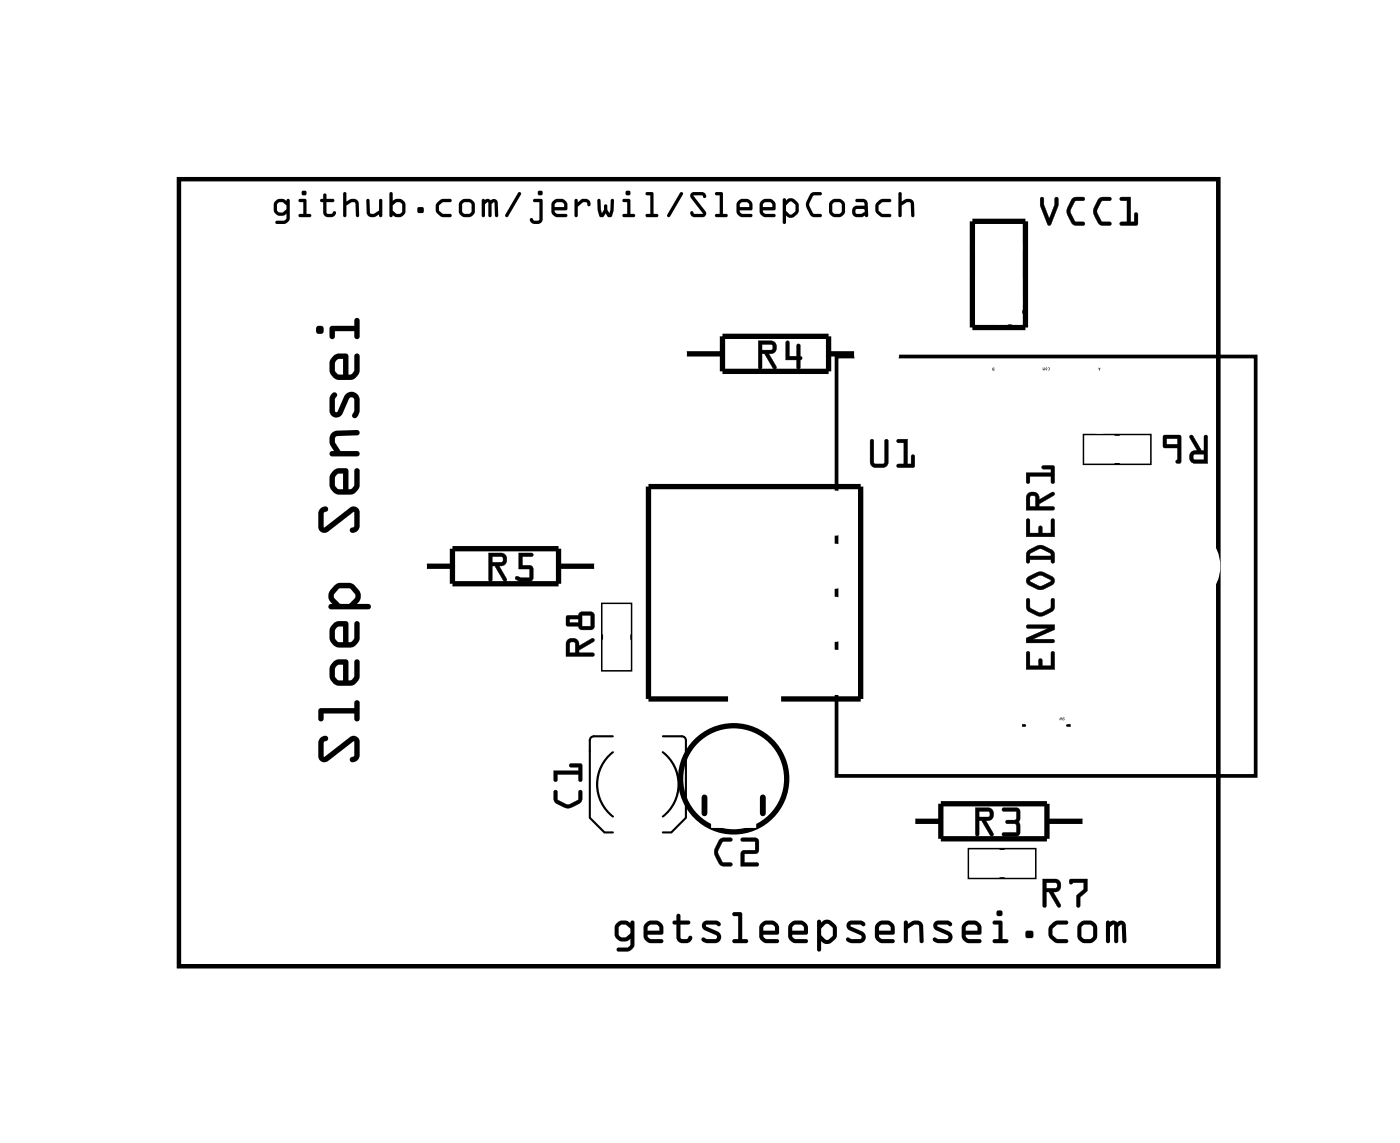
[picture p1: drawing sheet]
<svg xmlns="http://www.w3.org/2000/svg" width="67mm" height="55mm" viewBox="0 0 67 55" stroke-linecap="round" stroke-linejoin="round" font-family="sans-serif">
<path d="M8.6 8.6h49.7v37.6h-49.7z" fill="none" stroke="#000" stroke-width=".2"/>
<path d="M8.6 8.6h49.7v37.6h-49.7z" fill="none" stroke="#000" stroke-width=".05"/>
<path d="M28.8 28.9h1.4v3.2h-1.4zM29.3 35.2h-.9l-.1 .1-.1 3.8 .7 .7h.4M29.3 36a1.95 1.95 0 0 0 0 3.1M31.7 36a1.95 1.95 0 0 1 0 3.1M31.7 35.2h.9l.2 .1v3.8l-.7 .7h-.4M51.9 20.8h3.2v1.4h-3.2zM46.4 40.6h3.2v1.4h-3.2z" fill="none" stroke="#000" stroke-width=".1"/>
<g fill="#000">
<path d="M47.5 17.6h.1v.1h-.1zM52.6 17.6h.1l-.1 .1zM48.7 34.7h.4zM51.1 34.7h.4z"/>
<path d="M13.2 9.6l.2-.1 .3 .1 .1-.1 .1 .1v.9l-.2 .2h-.5v-.1l.4-.1 .1-.3-.2 .1-.3-.1-.1-.2zM13.2 9.6l-.1 .4 .1 .2 .3 .1 .2-.1-.1 .3-.4 .1v.1h.5l.2-.2v-.9l-.1-.1-.1 .1-.3-.1zM13.3 9.7v.3l.1 .2h.1l.2-.2v-.2l-.1-.1zM13.3 9.7h.3l.1 .1v.2l-.2 .2h-.2v-.2zM14.3 9.5l.4 .1v.6l.2 .1v.1l-.6-.1v-.1h.2v-.5h-.2zM14.3 9.5v.2h.2v.5h-.2v.1l.6 .1v-.1l-.2-.1v-.6zM14.4 9.2a.15 .15 0 0 1 .3 0 .15 .15 0 0 1-.3 0zM14.4 9.2a.15 .15 0 0 0 .3 0 .15 .15 0 0 0-.3 0zM15.5 9.3h.1v.2h.4v.1v.1h-.4l.1 .5h.4a.2 .2 0 0 1-.2 .2h-.3l-.1-.2v-.5l-.2-.1 .2-.1zM15.5 9.3v.2l-.2 .1 .2 .1v.5a.32 .32 0 0 0 .3 .2 .32 .32 0 0 0 .3-.2l-.1-.1-.1 .1h-.3v-.5l.4-.1v-.1h-.4v-.2zM16.5 9.2h.1v.4a.34 .34 0 0 1 .6 .1v.7l-.2-.1v-.6h-.2l-.2 .1v.5l-.1 .1zM16.5 9.2v1.2l.1-.1v-.5l.2-.1h.2v.6l.2 .1v-.7a.28 .28 0 0 0-.5-.1h-.1v-.4zM17.6 9.5l.1 .1v.6h.2l.2-.1 .1-.5 .1-.1v.9h-.1l-.1-.1a.34 .34 0 0 1-.5-.1zM17.6 9.5v.7a.28 .28 0 0 0 .4 .2l.1-.1 .1 .1 .1-.1v-.7h-.1l-.1 .5-.3 .1h-.1v-.6zM18.7 9.2h.1v.4l.4-.1 .2 .2v.5l-.2 .2h-.2l-.2-.1v.1l-.2-.1zM18.7 9.2v1.1l.1 .1v-.1l.2 .1h.2l.2-.2v-.5l-.2-.2-.4 .1v-.4zM18.8 9.8v.3l.2 .1h.2v-.5h-.2zM18.8 9.8l.2-.1h.2v.5h-.2l-.2-.1zM20 9.9h.3v.3h-.3zM20 9.9v.3h.3v-.3zM20.9 9.7l.3-.2 .4 .1v.1h-.4l-.2 .2v.2l.2 .1h.4v.2l-.5-.1a.44 .44 0 0 1-.2-.6zM20.9 9.7v.2v.3l.2 .2h.5v-.2h-.4l-.2-.2v-.2l.2-.1h.4v-.2h-.4zM21.9 9.9a.45 .45 0 0 1 .9 0 .45 .45 0 0 1-.9 0zM21.9 10a.45 .45 0 0 0 .9 0 .45 .45 0 0 0-.9 0zM22.1 9.7v.5h.4l.1-.1v-.3l-.2-.1zM22.1 9.7h.3l.2 .1v.3l-.1 .1h-.4zM23.1 9.5l.4 .1a.19 .19 0 0 1 .2-.1 .19 .19 0 0 1 .1 .2v.7l-.1-.1-.1-.6-.1 .1v.5l-.1 .1-.1-.7-.1 .1v.5l-.1 .1zM23.1 9.5v.9l.1-.1v-.5l.1-.1 .1 .7 .1-.1v-.5l.1-.1 .1 .6 .1 .1v-.7a.19 .19 0 0 0-.1-.2 .19 .19 0 0 0-.2 .1zM24.8 9.2l.1 .1-.6 1.1h-.1v-.1zM24.8 9.2l-.6 1.1v.1l.1-.1 .6-1v-.1zM25.5 9.5l.5 .1v.9a.3 .3 0 0 1-.3 .3 .3 .3 0 0 1-.3-.3l.2 .1 .2-.1v-.8h-.2zM25.5 9.5l.1 .2h.2v.8l-.2 .1-.2-.2v.1a.32 .32 0 0 0 .3 .2 .32 .32 0 0 0 .3-.2v-.9zM25.7 9.2a.15 .15 0 0 1 .3 0 .15 .15 0 0 1-.3 0zM25.7 9.2a.15 .15 0 0 0 .3 0 .15 .15 0 0 0-.3 0zM26.5 9.6l.2-.1 .4 .1v.4l-.5 .1 .1 .1h.4v.2h-.4l-.2-.1-.1-.2zM26.5 9.6l-.1 .5 .1 .2 .2 .1h.4v-.2h-.4l-.1-.1 .5-.1v-.4l-.4-.1zM26.6 9.7v.2h.4l-.1-.2zM26.6 9.7h.3l.1 .2h-.4zM27.5 9.5h.1l.1 .2 .1-.2a.29 .29 0 0 1 .3 0 .29 .29 0 0 1 .2 .3l-.1 .1-.1-.2h-.2l-.2 .2v.4l-.1 .1zM27.5 9.5l.1 .9 .1-.1v-.4l.2-.2h.2l.1 .2a.21 .21 0 0 0 0-.3 .21 .21 0 0 0-.2-.1h-.2l-.1 .2-.1-.2zM28.6 9.5l.1 .1 .1 .6 .2-.4 .2 .4v-.6l.2-.1v.6l-.1 .3h-.2l-.1-.2-.1 .2h-.2l-.1-.3zM28.6 9.5v.6l.1 .3h.2l.1-.2 .1 .2h.2l.1-.3v-.6l-.2 .1v.6l-.2-.4-.2 .4-.1-.6zM29.8 9.5l.4 .1v.6l.2 .1v.1l-.6-.1v-.1h.2v-.5h-.2zM29.8 9.5v.2h.2v.5h-.2v.1l.6 .1v-.1l-.2-.1v-.6zM29.9 9.2a.15 .15 0 0 1 .3 0 .15 .15 0 0 1-.3 0zM29.9 9.2a.15 .15 0 0 0 .3 0 .15 .15 0 0 0-.3 0zM30.9 9.2h.4v1l.2 .1v.1l-.6-.1 .1-.1h.1v-.9h-.1zM30.9 9.2l.1 .1h.1v.9h-.1l-.1 .1 .6 .1v-.1l-.2-.1v-1zM32.6 9.2l.1 .1-.6 1.1h-.1l-.1-.1zM32.6 9.2l-.7 1.1 .1 .1 .1-.1 .6-1v-.1zM33.1 9.2h.5l.2 .1-.1 .2-.1-.2-.4 .1 .6 .8-.1 .2h-.4l-.2-.1v-.2l.1 .1h.5l-.6-.7zM33.1 9.2v.3l.6 .7h-.5l-.1-.1v.2l.2 .1h.4l.1-.2-.6-.8 .4-.1 .1 .2 .1-.2-.2-.1zM34.3 9.2h.3v1l.2 .1v.1l-.6-.1 .1-.1h.2v-.9h-.2zM34.3 9.2v.1h.2v.9h-.2l-.1 .1 .6 .1v-.1l-.2-.1v-1zM35.3 9.6l.2-.1 .4 .1 .1 .4-.6 .1 .1 .1h.5v.2h-.5l-.2-.1v-.2zM35.3 9.6v.5v.2l.2 .1h.5v-.2h-.5l-.1-.1 .6-.1-.1-.4-.4-.1zM35.4 9.7v.2h.5l-.1-.2zM35.4 9.7h.4l.1 .2h-.5zM36.4 9.6l.3-.1 .4 .1v.4l-.6 .1 .1 .1h.5v.2h-.5l-.2-.1v-.2zM36.4 9.6v.5v.2l.2 .1h.5v-.2h-.5l-.1-.1 .6-.1v-.4l-.4-.1zM36.5 9.7v.2h.5l-.1-.2zM36.5 9.7h.4l.1 .2h-.5zM37.5 9.5h.1v.1l.2-.1h.2l.2 .3a.43 .43 0 0 1-.2 .6h-.2l-.2-.1v.4h-.1zM37.5 9.5v1.1l.1 .1v-.1v-.3l.3 .1 .3-.1v-.5l-.2-.3h-.2l-.2 .1v-.1zM37.8 9.7l-.2 .1v.3l.3 .2 .2-.2v-.3l-.2-.2zM37.8 9.7l.1-.1 .2 .2v.3l-.2 .2-.3-.2v-.3zM38.8 9.3l.2-.1h.3v.1l-.4 .1-.2 .4 .2 .4h.4v.2h-.4l-.3-.5v-.2zM38.8 9.3l-.2 .3a.71 .71 0 0 0 .3 .8h.4v-.1l-.4-.1-.1-.5 .1-.3 .4-.1-.3-.1zM39.7 9.9a.44 .44 0 0 1 .8 0 .44 .44 0 0 1-.8 0zM39.7 10a.44 .44 0 0 0 .8 0 .44 .44 0 0 0-.8 0zM39.9 9.7v.5h.3l.1-.1v-.3l-.1-.1zM39.9 9.7h.3l.1 .1v.3l-.1 .1h-.3zM41 9.5h.4l.1 .2v.7l-.1-.1-.4 .1a.28 .28 0 0 1-.2-.3 .28 .28 0 0 1 .2-.3l.4 .1v-.2h-.4zM41 9.5v.2h.4v.2l-.4-.1a.28 .28 0 0 0-.2 .3 .28 .28 0 0 0 .2 .3l.4-.1 .1 .1v-.7l-.1-.2zM41 10v.2l.4-.1v-.1zM41 10h.4v.1l-.4 .1zM42 9.7l.2-.2 .5 .1-.1 .1h-.4l-.1 .2v.2l.1 .1h.4l.1 .2-.6-.1a.44 .44 0 0 1-.1-.6zM42 9.7l-.1 .2 .1 .3 .2 .2h.4v-.2h-.4l-.1-.2v-.2l.1-.1h.4v-.2h-.4zM43 9.2h.2v.4a.34 .34 0 0 1 .6 .1v.7l-.2-.1v-.6h-.2l-.2 .1v.5l-.2 .1zM43 9.2v1.2l.2-.1v-.5l.2-.1h.2v.6l.2 .1v-.7a.28 .28 0 0 0-.5-.1h-.1v-.4z"/>
<path d="M13.2 9.6l.2-.1 .3 .1 .1-.1 .1 .1v.9l-.2 .2h-.5v-.1l.4-.1 .1-.3-.2 .1-.3-.1-.1-.2zM13.3 9.7v.3l.1 .2h.1l.2-.2v-.2l-.1-.1zM14.3 9.5l.4 .1v.6l.2 .1v.1l-.6-.1v-.1h.2v-.5h-.2zM14.4 9.2a.15 .15 0 0 1 .3 0 .15 .15 0 0 1-.3 0zM15.5 9.3h.1v.2h.4v.1v.1h-.4l.1 .5h.4a.31 .31 0 0 1-.3 .2 .31 .31 0 0 1-.3-.2v-.5l-.2-.1 .2-.1zM16.5 9.2h.1v.4a.33 .33 0 0 1 .3-.1 .33 .33 0 0 1 .3 .2v.7l-.2-.1v-.6h-.1l-.3 .1v.5l-.1 .1zM17.6 9.5l.1 .1v.6h.1l.3-.1 .1-.5 .1-.1v.9h-.1l-.1-.1a.33 .33 0 0 1-.3 .1 .33 .33 0 0 1-.2-.2zM18.7 9.2h.1v.4l.4-.1 .2 .2v.5l-.2 .2h-.2l-.2-.1v.1l-.1-.1zM18.8 9.8v.3l.2 .1h.2v-.5h-.2zM20 9.9h.3v.3h-.3zM20.9 9.7l.3-.2 .4 .1v.1h-.4l-.2 .1v.3l.2 .1 .4 .1v.1h-.4a.43 .43 0 0 1-.3-.7zM21.9 9.9a.45 .45 0 0 1 .9 0 .45 .45 0 0 1-.9 0zM22.1 9.7v.5h.4l.1-.1v-.3l-.2-.1zM23.1 9.5l.7 .1v.8l-.1-.1-.1-.6-.1 .1v.6l-.1-.1-.1-.6-.1 .1v.5l-.1 .1zM24.8 9.2l.1 .1-.6 1-.1 .1v-.1zM25.5 9.5l.5 .1v.9a.3 .3 0 0 1-.3 .3 .3 .3 0 0 1-.3-.3l.2 .1 .2-.1v-.8h-.2zM25.7 9.2a.15 .15 0 0 1 .3 0 .15 .15 0 0 1-.3 0zM26.5 9.6l.2-.1 .4 .1v.4l-.5 .1 .1 .1h.4v.2h-.4l-.2-.1-.1-.2zM26.6 9.7v.2h.4l-.1-.2zM27.5 9.5h.1l.1 .2 .1-.2a.29 .29 0 0 1 .3 0 .29 .29 0 0 1 .2 .3l-.1 .1-.1-.2h-.2l-.2 .2v.4l-.1 .1zM28.6 9.5l.1 .1 .1 .6 .2-.4 .2 .4v-.6l.1-.1 .1 .1a.84 .84 0 0 1-.1 .8h-.2l-.1-.2-.1 .2h-.2a.84 .84 0 0 1-.1-.8zM29.8 9.5l.4 .1v.6l.2 .1v.1l-.6-.1v-.1h.2v-.5h-.2zM29.9 9.2a.15 .15 0 0 1 .3 0 .15 .15 0 0 1-.3 0zM30.9 9.2h.4v1l.2 .1v.1l-.6-.1 .1-.1h.1v-.9h-.1zM32.6 9.2l.1 .1-.6 1-.1 .1-.1-.1zM33.1 9.2h.5l.2 .1-.1 .2-.1-.2-.4 .1 .6 .8-.1 .2h-.4l-.2-.1v-.2l.1 .1h.5l-.6-.7zM34.3 9.2h.3v1l.2 .1v.1l-.6-.1 .1-.1h.2v-.9h-.2zM35.3 9.6l.2-.1 .4 .1 .1 .4-.6 .1 .1 .1h.5v.2h-.5l-.2-.1v-.2zM35.4 9.7v.2h.5l-.1-.2zM36.4 9.6l.3-.1 .4 .1v.4l-.6 .1 .1 .1h.5v.2h-.5l-.2-.1v-.2zM36.5 9.7v.2h.5l-.1-.2zM37.5 9.5h.1v.1l.2-.1h.2l.2 .3a.47 .47 0 0 1-.3 .6l-.3-.1v.4h-.1zM37.8 9.7l-.2 .1v.3l.3 .2 .2-.2v-.3l-.2-.2zM38.8 9.3l.2-.1h.3v.1l-.4 .1-.2 .4 .2 .4h.4v.1v.1a.55 .55 0 0 1-.7-.6zM39.7 9.9a.44 .44 0 0 1 .8 0 .44 .44 0 0 1-.8 0zM39.9 9.7v.5h.3l.1-.1v-.3l-.1-.1zM41 9.5h.4l.1 .2v.7l-.1-.1-.4 .1a.28 .28 0 0 1-.2-.3 .28 .28 0 0 1 .2-.3l.4 .1v-.2h-.4zM41 10v.2l.4-.1v-.1zM42 9.7l.2-.2 .5 .1-.1 .1h-.4l-.1 .1v.3l.1 .1 .5 .1-.1 .1h-.3a.43 .43 0 0 1-.3-.7zM43 9.2h.2v.4a.33 .33 0 0 1 .3-.1 .33 .33 0 0 1 .3 .2v.7l-.2-.1v-.6h-.1l-.3 .1v.5l-.2 .1z"/>
<path d="M36.3 16.3h.6a.32 .32 0 0 1 .3 .4 .32 .32 0 0 1-.4 .2l.4 .6a.11 .11 0 0 1-.1 .2 .1 .1 0 0 1-.1-.1l-.4-.7h-.1v.7a.1 .1 0 0 1-.1 .1 .1 .1 0 0 1-.1-.1zM36.3 16.3l.1 1.4 .1-.1v-.7h.1l.4 .7h.2l-.4-.7a.31 .31 0 0 0 .4-.2 .31 .31 0 0 0-.3-.4zM36.5 16.5v.2h.5l-.1-.2zM36.5 16.5h.4l.1 .2-.5 .1zM37.6 16.3l.2 .1v.6h.3v-.5a.1 .1 0 0 1 .1-.1 .1 .1 0 0 1 .1 .1v.5a.09 .09 0 0 1 .1 .1 .09 .09 0 0 1-.1 .1v.4a.1 .1 0 0 1-.1 .1 .1 .1 0 0 1-.1-.1v-.4h-.5zM37.7 16.3l-.1 .9h.5l.1 .4 .1 .1v-.5l.1-.1h-.1v-.6h-.1l-.1 .6h-.3v-.7z"/>
<path d="M36.3 16.3h.6a.31 .31 0 0 1 .3 .4 .31 .31 0 0 1-.4 .2l.4 .7-.2 .1-.4-.8h-.1v.7l-.1 .1zM36.5 16.5v.2h.5l-.1-.2zM37.6 16.3l.2 .1v.6h.3v-.5h.2v.5l.1 .1-.1 .1v.5l-.2-.1v-.4h-.5z"/>
<path d="M47.5 17.6h.1v.1h-.1zM47.5 17.6l.1 .1v-.1zM47.5 17.6l.1 .1zM47.5 17.7h.1z"/>
<path d="M49.8 9.4l.2 .1v.3l.2 .7 .3-.7v-.3a.1 .1 0 0 1 .1-.1 .1 .1 0 0 1 .1 .1v.3l-.5 1-.4-1zM49.8 9.5v.3l.4 .9 .1 .1 .4-1v-.3h-.2v.3l-.3 .7-.2-.7v-.3zM51.3 9.5l.6-.1a.1 .1 0 0 1 0 .1 .1 .1 0 0 1 0 .1h-.4l-.2 .5 .2 .5h.4a.1 .1 0 0 1 0 .1 .1 .1 0 0 1 0 .1h-.5l-.3-.5v-.3zM51.3 9.5l-.2 .4a.83 .83 0 0 0 .4 .9h.4v-.1v-.1h-.4l-.2-.4v-.2l.2-.4h.4v-.1v-.1h-.4zM52.6 9.5l.5-.1a.1 .1 0 0 1 .1 .1 .1 .1 0 0 1-.1 .1h-.3l-.3 .5 .3 .5h.3a.1 .1 0 0 1 .1 .1 .1 .1 0 0 1-.1 .1h-.4l-.3-.5-.1-.3zM52.6 9.5l-.2 .4a.83 .83 0 0 0 .3 .9h.4l.1-.1v-.1h-.5l-.2-.4v-.2l.2-.4h.5v-.1v-.1h-.4zM53.6 9.4h.5v1.2h.2v-.3a.1 .1 0 0 1 .1-.1 .1 .1 0 0 1 .1 .1v.5h-.8a.1 .1 0 0 1-.1-.1 .1 .1 0 0 1 .1-.1h.3v-1h-.3zM53.6 9.5l.1 .1h.3v1h-.3l-.1 .1 .8 .1v-.6h-.1v.4h-.2v-1.2z"/>
<path d="M49.8 9.5h.2v.3l.2 .7 .3-.7v-.3h.2v.3l-.4 1-.1-.1-.4-.9zM51.3 9.5l.2-.1 .4 .1v.1h-.4l-.3 .5 .3 .5h.4v.1v.1a.6 .6 0 0 1-.8-.6v-.3zM52.6 9.5l.2-.1 .4 .1v.1h-.5l-.2 .5 .2 .5h.5v.1l-.1 .1a.6 .6 0 0 1-.7-.6v-.3zM53.6 9.5l.5-.1v1.2h.2v-.4h.1v.6l-.8-.1 .1-.1h.3v-1h-.3z"/>
<path d="M50.2 17.6a.06 .06 0 0 1 .1 0 .06 .06 0 0 1-.1 0zM50.1 17.6v.1zM50.1 17.6v.1zM49.9 17.6v.1l.1-.1v.1h-.1z"/>
<path d="M50.2 17.6a.06 .06 0 0 1 .1 0 .06 .06 0 0 1-.1 0zM50.2 17.6a.06 .06 0 0 0 .1 0 .06 .06 0 0 0-.1 0zM50.1 17.6v.1zM50 17.6a.06 .06 0 0 0 .1 0 .06 .06 0 0 0-.1 0zM50.1 17.6v.1zM50.1 17.6v.1zM49.9 17.6v.1l.1-.1v.1h-.1zM49.9 17.6v.1h.1v-.1l-.1 .1z"/>
<path d="M52.6 17.6h.1l-.1 .1zM52.6 17.6v.1l.1-.1z"/>
<path d="M15.3 35.3l.3-.1a.16 .16 0 0 1 .1 .2 .16 .16 0 0 1-.2 .1v.7l1.3-.9 .2-.1 .2 .2v.7a.29 .29 0 0 1-.1 .3 .29 .29 0 0 1-.3 0v-.2l.2-.1-.1-.6-1.2 .9-.2 .1-.2-.1-.1-.2v-.7zM15.3 33.9h1.7v-.3a.13 .13 0 0 1 .1-.1 .13 .13 0 0 1 .1 .1v.8a.13 .13 0 0 1-.1 .1 .13 .13 0 0 1-.1-.1v-.3h-1.5v.3a.13 .13 0 0 1-.1 .1 .13 .13 0 0 1-.2-.1zM15.9 31.7l.3-.2 .4 .1 .1 1h.1l.2-.2v-.7a.13 .13 0 0 1 .1-.2 .13 .13 0 0 1 .1 .2v.7l-.2 .3a1.05 1.05 0 0 1-.8 .1l-.3-.2a.63 .63 0 0 1-.1-.6zM16.1 31.9l-.1 .5 .2 .1 .2 .1v-.8zM15.9 29.8l.3-.1 .4 .1 .1 .9h.1l.2-.2v-.7a.13 .13 0 0 1 .1-.1 .13 .13 0 0 1 .1 .1v.8l-.2 .2a1.05 1.05 0 0 1-.8 .2l-.3-.2a.63 .63 0 0 1-.1-.6zM16.1 30l-.1 .6 .2 .1h.2v-.7zM16 28l.2-.1a.78 .78 0 0 1 1.1 .6l-.2 .4h.5a.13 .13 0 0 1 .2 .1 .13 .13 0 0 1-.2 .1h-1.7a.14 .14 0 0 1-.2-.1 .14 .14 0 0 1 .2-.1l-.1-.1a.52 .52 0 0 1 .2-.8zM16.2 28.2l-.2 .3 .3 .4h.4l.3-.3v-.2l-.2-.2zM15.3 24.3l.3-.1a.16 .16 0 0 1 .1 .2 .16 .16 0 0 1-.2 .1v.7l1.3-.9h.2l.2 .1v.7a.29 .29 0 0 1-.1 .3 .29 .29 0 0 1-.3 0v-.1l.2-.2-.1-.6-1.2 .9-.2 .1-.2-.1-.1-.2v-.6zM15.9 22.5l.3-.1h.4l.1 1h.1l.2-.2v-.7a.13 .13 0 0 1 .1-.1 .13 .13 0 0 1 .1 .1v.8l-.2 .2a1.05 1.05 0 0 1-.8 .2l-.3-.2a.63 .63 0 0 1-.1-.7zM16.1 22.7l-.1 .6 .2 .1h.2v-.7zM15.9 20.7l.2-.1h1a.13 .13 0 0 1 .1 .1 .13 .13 0 0 1-.1 .1l-.9 .1-.2 .1v.2l.3 .4h.8a.13 .13 0 0 1 .1 .1 .13 .13 0 0 1-.1 .1h-1.2a.13 .13 0 0 1-.1-.1 .13 .13 0 0 1 .1-.1h.1l-.2-.5zM15.9 18.8a.14 .14 0 0 1 .2 .1 .14 .14 0 0 1-.1 .2v.6h.1l.4-.7a.39 .39 0 0 1 .4-.2 .39 .39 0 0 1 .3 .3v.5l-.1 .4a.17 .17 0 0 1-.2-.1 .17 .17 0 0 1 .1-.2v-.6l-.2-.1-.1 .1-.3 .7a.33 .33 0 0 1-.4 .2 .33 .33 0 0 1-.2-.3v-.6zM15.9 17l.3-.1 .4 .1 .1 .9h.1l.2-.2v-.7a.13 .13 0 0 1 .1-.1 .13 .13 0 0 1 .1 .1v.8l-.2 .2a1.05 1.05 0 0 1-.8 .2l-.3-.2a.63 .63 0 0 1-.1-.6zM16.1 17.2l-.1 .6 .2 .1h.2v-.7zM15.8 15.6h1.2v-.3a.13 .13 0 0 1 .1-.1 .13 .13 0 0 1 .1 .1v.8a.13 .13 0 0 1-.1 .1 .13 .13 0 0 1-.1-.1v-.3h-1v.3a.13 .13 0 0 1-.1 .1 .13 .13 0 0 1-.1-.1zM15.1 15.8a.2 .2 0 0 1 .4 0 .2 .2 0 0 1-.4 0z"/>
<path d="M15.3 35.3l.3-.1a.16 .16 0 0 1 .1 .2 .16 .16 0 0 1-.2 .1v.7l1.3-.9 .2-.1 .2 .2v.7a.29 .29 0 0 1-.1 .3 .29 .29 0 0 1-.3 0v-.2l.2-.1-.1-.6-1.2 .9-.2 .1-.2-.1-.1-.2v-.7zM15.3 35.3l-.1 .2v.7l.2 .2h.3l1.2-.9v.7a.14 .14 0 0 0-.1 .1 .14 .14 0 0 0 .1 .2 .35 .35 0 0 0 .3-.4v-.7l-.2-.2-.2 .1-1.3 .9v-.7a.14 .14 0 0 0 .2-.1 .14 .14 0 0 0-.1-.2zM15.3 33.9h1.7v-.3a.13 .13 0 0 1 .1-.1 .13 .13 0 0 1 .1 .1v.8a.13 .13 0 0 1-.1 .1 .13 .13 0 0 1-.1-.1v-.3h-1.5v.3a.13 .13 0 0 1-.1 .1 .13 .13 0 0 1-.2-.1zM15.3 33.9l-.1 .5a.13 .13 0 0 0 .2 .1 .13 .13 0 0 0 .1-.1v-.3h1.5v.3a.13 .13 0 0 0 .1 .1 .13 .13 0 0 0 .1-.1v-.8a.13 .13 0 0 0-.1-.1 .13 .13 0 0 0-.1 .1v.3zM15.9 31.7l.3-.2 .4 .1 .1 1 .3-.2v-.7a.13 .13 0 0 1 .1-.2 .13 .13 0 0 1 .1 .2v.7l-.1 .3a1.06 1.06 0 0 1-.9 .1l-.4-.3v-.6zM15.9 31.7l-.1 .3a.66 .66 0 0 0 .2 .7l.2 .1a1.05 1.05 0 0 0 .8-.1l.2-.3v-.7a.13 .13 0 0 0-.1-.2 .13 .13 0 0 0-.1 .2v.7l-.2 .2h-.1l-.1-1-.4-.1zM16.1 31.9l-.1 .5 .2 .1 .2 .1v-.8zM16.1 31.9l.3-.1v.8l-.2-.1-.2-.1zM15.9 29.8l.3-.1 .4 .1 .1 .9 .3-.2v-.7a.13 .13 0 0 1 .1-.1 .13 .13 0 0 1 .1 .1v.8l-.1 .2a1.06 1.06 0 0 1-.9 .2l-.4-.4v-.5zM15.9 29.8l-.1 .4a.66 .66 0 0 0 .2 .7l.2 .1a1.05 1.05 0 0 0 .8-.2l.2-.2v-.8a.13 .13 0 0 0-.1-.1 .13 .13 0 0 0-.1 .1v.7l-.2 .2h-.1l-.1-.9-.4-.1zM16.1 30l-.1 .6 .2 .1h.2v-.7zM16.1 30h.3v.7h-.2l-.2-.1zM16 28l.3-.1a.72 .72 0 0 1 .9 .3 .46 .46 0 0 1-.1 .7h.5a.13 .13 0 0 1 .2 .1 .14 .14 0 0 1-.2 .2h-1.7a.14 .14 0 0 1-.2-.2 .14 .14 0 0 1 .2-.1l-.1-.1a.52 .52 0 0 1 .2-.8zM16 28l-.1 .1a.47 .47 0 0 0 0 .8 .13 .13 0 0 0-.2 .1 .13 .13 0 0 0 .2 .1h1.7a.13 .13 0 0 0 .2-.1 .13 .13 0 0 0-.2-.1h-.5a.46 .46 0 0 0 .1-.7l-.3-.3h-.2h-.5zM16.2 28.2l-.2 .3 .3 .4h.4l.3-.3v-.2l-.2-.2zM16.2 28.2h.6l.2 .2v.2l-.3 .3h-.4l-.3-.4zM15.3 24.3l.3-.1a.16 .16 0 0 1 .1 .2 .16 .16 0 0 1-.2 .1v.7l1.3-.9h.2l.2 .1v.7a.29 .29 0 0 1-.1 .3 .29 .29 0 0 1-.3 0v-.1l.2-.2-.1-.6-1.2 .9-.2 .1-.2-.1-.1-.2v-.6zM15.3 24.3l-.1 .3v.6l.2 .3 .3-.1 1.2-.9v.7a.14 .14 0 0 0-.1 .1 .14 .14 0 0 0 .1 .2 .35 .35 0 0 0 .3-.4v-.7l-.2-.1h-.2l-1.3 .9v-.7a.14 .14 0 0 0 .2-.1 .14 .14 0 0 0-.1-.2zM15.9 22.5l.3-.1h.4l.1 1 .3-.2v-.7a.13 .13 0 0 1 .1-.1 .13 .13 0 0 1 .1 .1v.8l-.1 .2a1.06 1.06 0 0 1-.9 .2l-.4-.4v-.5zM15.9 22.5l-.1 .4a.66 .66 0 0 0 .2 .7l.2 .1a1.05 1.05 0 0 0 .8-.2l.2-.2v-.8a.13 .13 0 0 0-.1-.1 .13 .13 0 0 0-.1 .1v.7l-.2 .2h-.1l-.1-1h-.4zM16.1 22.7l-.1 .6 .2 .1h.2v-.7zM16.1 22.7h.3v.7h-.2l-.2-.1zM15.9 20.7l.2-.1h1a.13 .13 0 0 1 .1 .1 .13 .13 0 0 1-.1 .1l-.9 .1-.2 .1v.2l.3 .4h.8a.13 .13 0 0 1 .1 .1 .13 .13 0 0 1-.1 .1h-1.2a.13 .13 0 0 1-.1-.1 .13 .13 0 0 1 .1-.1h.1l-.2-.5zM15.9 20.7l-.1 .4 .2 .5h-.1a.13 .13 0 0 0-.1 .1 .13 .13 0 0 0 .1 .1h1.2a.13 .13 0 0 0 .1-.1 .13 .13 0 0 0-.1-.1h-.8l-.3-.4v-.2l.2-.1 .9-.1a.13 .13 0 0 0 .1-.1 .13 .13 0 0 0-.1-.1h-1zM15.9 18.8a.14 .14 0 0 1 .2 .1 .14 .14 0 0 1-.1 .2v.6h.1l.4-.7a.39 .39 0 0 1 .4-.2 .39 .39 0 0 1 .3 .3v.5l-.1 .4a.13 .13 0 0 1-.2 0 .13 .13 0 0 1 0-.2l.1-.7-.2-.1-.1 .1-.3 .8-.3 .1-.2-.1a.99 .99 0 0 1 0-1.1zM15.9 18.8a.97 .97 0 0 0 0 1.1l.2 .1 .3-.1 .3-.8 .1-.1 .2 .1-.1 .6a.14 .14 0 0 0 0 .2 .14 .14 0 0 0 .2 .1 .88 .88 0 0 0-.1-1.2h-.3l-.2 .1-.4 .8h-.1v-.6a.17 .17 0 0 0 .1-.2 .17 .17 0 0 0-.1-.1zM15.9 17l.3-.1h.4l.1 1 .3-.2v-.7a.13 .13 0 0 1 .1-.1 .13 .13 0 0 1 .1 .1v.8l-.1 .2a1.06 1.06 0 0 1-.9 .2l-.4-.4v-.5zM15.9 17l-.1 .4a.66 .66 0 0 0 .2 .7l.2 .1a1.05 1.05 0 0 0 .8-.2l.2-.2v-.8a.13 .13 0 0 0-.1-.1 .13 .13 0 0 0-.1 .1v.7l-.2 .2h-.1l-.1-.9-.4-.1zM16.1 17.2l-.1 .6 .2 .1h.2v-.7zM16.1 17.2h.3v.7h-.2l-.2-.1zM15.8 15.6h1.2v-.3a.13 .13 0 0 1 .1-.1 .13 .13 0 0 1 .1 .1v.8a.13 .13 0 0 1-.1 .1 .13 .13 0 0 1-.1-.1v-.3h-1v.3a.13 .13 0 0 1-.1 .1 .13 .13 0 0 1-.1-.1zM15.8 15.6v.5a.13 .13 0 0 0 .1 .1 .13 .13 0 0 0 .1-.1v-.3h1v.3a.13 .13 0 0 0 .1 .1 .13 .13 0 0 0 .1-.1v-.8a.13 .13 0 0 0-.1-.1 .13 .13 0 0 0-.1 .1v.3zM15.1 15.8a.2 .2 0 0 1 .4 0 .2 .2 0 0 1-.4 0zM15.1 15.8a.2 .2 0 0 0 .4 0 .2 .2 0 0 0-.4 0z"/>
<path d="M23.4 26.4h.6a.32 .32 0 0 1 .3 .4 .32 .32 0 0 1-.4 .3l.4 .6a.1 .1 0 0 1-.1 .1 .1 .1 0 0 1-.1 0l-.4-.7h-.1v.6a.1 .1 0 0 1-.1 .1 .1 .1 0 0 1-.1-.1zM23.4 26.5v1.3l.2-.1v-.6h.1l.4 .7h.1l-.3-.7a.31 .31 0 0 0 .4-.3 .31 .31 0 0 0-.3-.3zM23.6 26.6v.3l.5-.1-.1-.2zM23.6 26.6h.4l.1 .2-.5 .1zM24.8 26.4h.6a.1 .1 0 0 1 .1 .1 .1 .1 0 0 1-.1 .1h-.4v.4l.5 .1v.6l-.1 .1-.7-.1a.1 .1 0 0 1 0-.1 .1 .1 0 0 1 .1 0h.6v-.4h-.6zM24.8 26.5v.7h.6v.4h-.6l-.1 .1 .2 .1h.5l.1-.2v-.4l-.1-.1h-.4v-.5h.5v-.1z"/>
<path d="M23.4 26.5h.6a.31 .31 0 0 1 .3 .3 .31 .31 0 0 1-.4 .3l.4 .7h-.2l-.4-.7h-.1v.6l-.2 .1zM23.6 26.6v.3l.5-.1-.1-.2zM24.8 26.5h.6h.1l-.1 .1h-.4v.4l.4 .1 .1 .1v.5l-.1 .1h-.4a.15 .15 0 0 1-.3 0 .15 .15 0 0 1 .1-.2h.6v-.4h-.6z"/>
<path d="M26.5 37.8l.2 .1v.4l.5 .2 .5-.2v-.4l.1-.1 .1 .1a.6 .6 0 0 1-.6 .8l-.3-.1-.4-.2-.1-.2zM26.5 36.9h1.2v-.2h-.4v-.1l.5-.1 .1 .8h-.2v-.2h-1v.2l-.1 .1z"/>
<path d="M26.5 37.8h.2v.5l.5 .2 .5-.2v-.4a.1 .1 0 0 1 .1-.1 .1 .1 0 0 1 .1 .1l-.1 .5-.6 .3-.7-.3zM26.5 37.8l.1 .6 .4 .2a.83 .83 0 0 0 .9-.3v-.4l-.1-.1-.1 .1v.4l-.4 .2h-.2l-.4-.2v-.4zM26.5 36.9h1.2v-.2h-.4a.1 .1 0 0 1-.1-.1 .1 .1 0 0 1 .1-.1h.6v.8a.1 .1 0 0 1-.1 .1 .1 .1 0 0 1-.1-.1v-.2h-1v.2a.1 .1 0 0 1-.1 .1 .1 .1 0 0 1-.1-.1zM26.5 36.9l.1 .5 .1-.1v-.3h1v.3h.2l-.1-.8-.5 .1v.1h.4v.2z"/>
<path d="M27.2 30.6a.32 .32 0 0 1 .4 0 .32 .32 0 0 1 .1 .3l.7-.4 .1 .2-.8 .4v.1h.7l.1 .2h-1.4zM27.3 30.7v.5h.2v-.4zM27.1 29.5l.6-.1 .2-.1h.5l.1 .1-.1 .6-.1 .1h-.4l-.2-.1h-.5zM27.9 29.4v.6h.4v-.6zM27.3 29.6v.2h.4v-.2z"/>
<path d="M27.2 30.6a.32 .32 0 0 1 .4-.1 .32 .32 0 0 1 .1 .4l.6-.4a.11 .11 0 0 1 .2 .1 .1 .1 0 0 1-.1 .1l-.7 .4v.1h.7a.1 .1 0 0 1 .1 .1 .1 .1 0 0 1-.1 .1h-1.3v-.6zM27.2 30.6l-.1 .8 1.3-.1v-.1h-.7v-.1l.7-.4v-.2l-.7 .4a.31 .31 0 0 0-.1-.3 .31 .31 0 0 0-.4 0zM27.3 30.7v.5h.2v-.4zM27.3 30.7l.2 .1 .1 .4h-.3zM27.1 29.5l.6-.1 .2-.1h.5l.1 .1v.6l-.2 .1h-.4l-.2-.1h-.6zM27.1 29.5l.1 .4 .5 .1 .2 .1h.4l.1-.1 .1-.6-.2-.1h-.4l-.2 .1zM27.9 29.4v.6h.4v-.6zM27.9 29.4h.4v.6h-.4zM27.3 29.6v.2h.4v-.2zM27.3 29.6h.4v.2h-.4z"/>
<path d="M41.7 21l.1 .1v1l.1 .1 .4-.1v-1a.1 .1 0 0 1 .1-.1 .1 .1 0 0 1 .1 .1v1.1l-.1 .2h-.5l-.2-.1-.1-.2zM41.7 21v1.2l.1 .1h.6l.1-.2v-1l-.1-.1v.1v1l-.5 .1-.1-.1v-1zM42.9 21h.6v1.2h.1v-.4a.1 .1 0 0 1 .1-.1 .1 .1 0 0 1 .1 .1v.6h-.8a.1 .1 0 0 1-.1-.1 .1 .1 0 0 1 .1-.1h.3v-1h-.3zM43 21v.2h.3v1h-.3l-.1 .1 .8 .1v-.6h-.1v.4h-.2l.1-1.2z"/>
<path d="M41.7 21l.1 .1v1l.1 .1 .4-.1 .1-1v-.1l.1 .1v1l-.1 .3h-.6l-.1-.2zM43 21h.5v1.2h.1v-.4h.1v.6l-.8-.1 .1-.1h.3v-1h-.3z"/>
<path d="M46.7 38.6h.6a.32 .32 0 0 1 .3 .4 .32 .32 0 0 1-.4 .3l.4 .6a.1 .1 0 0 1-.1 .1 .1 .1 0 0 1-.1 0l-.4-.7h-.1v.6a.1 .1 0 0 1-.1 .1 .1 .1 0 0 1-.1-.1zM46.7 38.6l.1 1.4 .1-.1v-.6h.1l.4 .7 .2-.1-.4-.6a.31 .31 0 0 0 .4-.3 .31 .31 0 0 0-.3-.4zM46.9 38.8v.3l.5-.1-.1-.2zM46.9 38.8h.4l.1 .2-.5 .1zM48 38.7l.7-.1 .1 .2v.5v.6l-.1 .1h-.6a.1 .1 0 0 1-.1-.1 .1 .1 0 0 1 .1-.1h.6l-.1-.4h-.4a.1 .1 0 0 1-.1-.1 .1 .1 0 0 1 .1-.1h.4l.1-.4h-.7zM48 38.7v.1h.7l-.1 .4h-.4v.1v.1h.4l.1 .4h-.6l-.1 .1 .7 .1 .1-.2v-.5v-.5l-.1-.2z"/>
<path d="M46.7 38.6h.6a.31 .31 0 0 1 .3 .4 .31 .31 0 0 1-.4 .3l.4 .6-.2 .1-.4-.7h-.1v.6l-.1 .1zM46.9 38.8v.3l.5-.1-.1-.2zM48 38.7l.7-.1 .1 .1v.6v.5l-.1 .2-.7-.1 .1-.1h.6l-.1-.4h-.4l-.1-.1 .1-.1h.4l.1-.4h-.7z"/>
<path d="M49.2 31.2h.1v.7h.4v-.3l.1-.1 .1 .1v.3h.4v-.7h.1l.1 .8h-1.4zM49.2 29.9h1.3v.2l-1.1 .5h1l.1 .1-1.4 .1v-.3l1.1-.4h-1zM49.2 28.6l.1 .1v.4l.5 .2 .5-.2v-.4l.1-.1 .1 .1a.6 .6 0 0 1-.6 .8l-.3-.1-.4-.2-.1-.2zM49.2 27.6l.6-.3 .6 .3a.23 .23 0 0 1 0 .4l-.7 .2-.5-.2-.1-.2zM49.3 27.8l.5 .2 .5-.2-.5-.3zM49.2 26.3a.81 .81 0 0 1 1.2 0l.1 .6h-.1l-.1-.1h-1v.1h-.1l-.1-.4zM49.3 26.5v.1h1v-.1l-.5-.2zM49.2 24.8l.1 .1v.6h.4v-.3h.1h.1v.3h.4v-.6l.1-.1 .1 .9h-1.4zM49.2 23.6a.32 .32 0 0 1 .4 0 .32 .32 0 0 1 .2 .3l.6-.4 .1 .2-.7 .4v.1h.6l.1 .2h-1.4zM49.3 23.7v.5h.3v-.4zM49.1 22.6h1.2v-.2h-.4v-.1h.5l.1 .8h-.2v-.3h-1v.3h-.1z"/>
<path d="M49.2 31.2h.1v.7h.4v-.3a.1 .1 0 0 1 .1-.1 .1 .1 0 0 1 .1 .1v.3h.4v-.7a.1 .1 0 0 1 .1-.1 .1 .1 0 0 1 .1 .1v.8h-1.4zM49.2 31.2l-.1 .8h1.4l-.1-.8h-.1v.7h-.4v-.3l-.1-.1-.1 .1v.3h-.4v-.7zM49.2 29.9h1.3v.2l-1.1 .5h1a.1 .1 0 0 1 .1 .1 .1 .1 0 0 1-.1 .1h-1.3v-.3l1.1-.4h-1zM49.2 29.9v.2h1l-1.1 .4v.3l1.4-.1-.1-.1h-1l1.1-.5v-.2zM49.2 28.6l.1 .1v.4l.5 .2 .5-.2v-.4a.1 .1 0 0 1 .1-.1 .1 .1 0 0 1 .1 .1l-.1 .5-.6 .3-.6-.3zM49.2 28.7v.5l.4 .2a.83 .83 0 0 0 .9-.3v-.4l-.1-.1-.1 .1v.4l-.4 .2h-.2l-.4-.2v-.4zM49.2 27.6l.6-.3 .6 .3a.24 .24 0 0 1 0 .4l-.5 .2h-.2l-.5-.2-.1-.2zM49.2 27.6a.23 .23 0 0 0 .1 .4l.5 .2 .6-.2a.24 .24 0 0 0 0-.4l-.6-.2zM49.3 27.8l.5 .2 .5-.2-.5-.3zM49.3 27.8l.5-.3 .5 .3-.5 .2-.5-.2zM49.2 26.3l.5-.2h.3l.5 .3v.5a.1 .1 0 0 1-.1 .1 .1 .1 0 0 1-.1-.1v-.1h-1v.1a.1 .1 0 0 1-.1 .1 .1 .1 0 0 1-.1-.1zM49.2 26.3l-.1 .2 .1 .4h.1v-.1h1v.1h.2l-.1-.5-.4-.3h-.4zM49.3 26.5v.1h1v-.1l-.5-.2zM49.3 26.5l.5-.3 .5 .3v.1h-1zM49.2 24.8l.1 .1v.6h.4v-.3a.1 .1 0 0 1 .1-.1 .1 .1 0 0 1 .1 .1v.3h.4v-.6a.1 .1 0 0 1 .1-.1 .1 .1 0 0 1 .1 .1v.8h-1.4zM49.2 24.8l-.1 .9h1.4l-.1-.9-.1 .1v.6h-.4v-.3h-.1h-.1v.3h-.4v-.6zM49.2 23.6a.32 .32 0 0 1 .4-.1 .32 .32 0 0 1 .2 .4l.6-.4a.1 .1 0 0 1 .1 .1 .1 .1 0 0 1 0 .1l-.7 .4v.1h.6a.1 .1 0 0 1 .1 .1 .1 .1 0 0 1-.1 .1h-1.3v-.6zM49.2 23.6l-.1 .8h1.4l-.1-.2h-.7v-.1l.7-.4v-.1l-.7 .3a.31 .31 0 0 0-.1-.3 .31 .31 0 0 0-.4 0zM49.3 23.7v.5h.3v-.4zM49.3 23.7l.3 .1v.4h-.3zM49.1 22.6h1.2v-.2l-.3 .1a.1 .1 0 0 1-.1-.1 .1 .1 0 0 1 .1-.1h.5v.8a.1 .1 0 0 1-.1 0 .1 .1 0 0 1-.1 0v-.3h-1v.3a.1 .1 0 0 1-.1 0 .1 .1 0 0 1-.1 0zM49.1 22.6l.1 .5h.1v-.3h1v.3h.2l-.1-.8h-.5v.1h.4v.2z"/>
<path d="M50.9 34.3h.1l-.1 .1v.1zM50.8 34.3v.1v-.1l.1 .2-.1-.2-.1 .2z"/>
<path d="M50.9 34.3h.1l-.1 .1v.1zM50.9 34.3v.2v-.1l.1-.1zM50.8 34.3v.1v-.1l.1 .2-.1-.2v.2v-.2l-.1 .2zM50.8 34.3l-.1 .2 .1-.2v.2v-.2l.1 .2-.1-.2v.1z"/>
<path d="M57 20.8l.1 .1 .4 .7h.1v-.7l.2-.1v.1v1.3h-.6a.31 .31 0 0 1-.2-.4 .31 .31 0 0 1 .3-.2zM57.2 21.8v.2h.4v-.3zM55.7 20.8l.8 .1v1.3l-.2-.1 .1-.1v-.6h-.7zM55.9 21v.3h.5v-.3z"/>
<path d="M57 20.8h.1l.4 .8h.1v-.7a.1 .1 0 0 1 .1-.1 .1 .1 0 0 1 .1 .1v1.3h-.6a.32 .32 0 0 1-.3-.4 .32 .32 0 0 1 .4-.2l-.3-.7zM57 20.8v.1l.3 .7a.31 .31 0 0 0-.4 .2 .31 .31 0 0 0 .3 .4h.6v-1.3v-.1l-.1 .1v.7h-.2l-.4-.7zM57.2 21.8v.2h.4v-.3zM57.1 21.7h.6v.3h-.5zM55.7 20.8l.9 .1v1.2l-.2 .1a.09 .09 0 0 1-.1-.1 .09 .09 0 0 1 .1-.1v-.6h-.7zM55.7 20.8v.6h.7v.6l-.1 .1 .2 .1v-1.3zM55.9 21v.3h.5v-.3zM55.8 21h.6v.3h-.6z"/>
<path d="M29.5 44.2l.3-.2 .4 .2a.11 .11 0 0 1 .1-.2 .1 .1 0 0 1 .1 .1l-.1 1.2-.2 .2h-.5a.1 .1 0 0 1-.1-.1 .1 .1 0 0 1 .1-.1h.5l.1-.1v-.3l-.3 .1-.4-.1-.1-.2zM29.5 44.2l-.1 .5 .1 .2 .4 .1 .3-.1v.3l-.1 .1h-.5a.1 .1 0 0 0-.1 .1 .1 .1 0 0 0 .1 .1h.5l.2-.2 .1-1.2a.1 .1 0 0 0-.1-.1 .11 .11 0 0 0-.1 .2l-.4-.2zM29.7 44.3l-.1 .4 .1 .1h.3l.2-.1v-.3l-.2-.1zM29.7 44.3h.3l.2 .1v.3l-.2 .1h-.3l-.1-.1zM30.9 44.2l.3-.2h.3l.2 .2 .1 .2-.1 .3h-.7l.1 .2h.6a.1 .1 0 0 1 .1 .1 .1 .1 0 0 1-.1 .1h-.6l-.2-.1-.1-.2zM30.9 44.2l-.1 .6 .1 .2 .2 .1h.6a.1 .1 0 0 0 .1-.1 .1 .1 0 0 0-.1-.1h-.6l-.1-.1 .7-.1 .1-.3-.1-.2-.2-.2h-.3zM31 44.3v.2h.6l-.1-.3h-.4zM31 44.3l.1-.1h.4l.1 .3h-.6zM32.4 43.7l.2 .1v.2h.4a.1 .1 0 0 1 0 .1 .1 .1 0 0 1 0 .1h-.4v.7h.3l.1-.1h.1a.22 .22 0 0 1 0 .2 .22 .22 0 0 1-.2 .1 .35 .35 0 0 1-.5-.3v-.6h-.1a.1 .1 0 0 1-.1-.1 .1 .1 0 0 1 .1-.1h.1zM32.4 43.7v.3h-.1a.1 .1 0 0 0-.1 .1 .1 .1 0 0 0 .1 .1h.1v.6a.4 .4 0 0 0 .3 .3 .4 .4 0 0 0 .4-.2l-.1-.1-.1 .1h-.3v-.7h.4a.1 .1 0 0 0 0-.1 .1 .1 0 0 0 0-.1h-.4v-.2zM33.7 44.1h.1a.76 .76 0 0 1 .7 .1 .12 .12 0 0 1-.1 .1 .12 .12 0 0 1-.1-.1l-.5 .1 .6 .3a.29 .29 0 0 1 .1 .3 .29 .29 0 0 1-.3 .2l-.6-.1a.12 .12 0 0 1 .1-.1 .12 .12 0 0 1 .1 0h.5v-.1l-.6-.3-.1-.2zM33.7 44.1l-.1 .2 .1 .2 .6 .3-.1 .1h-.4a.1 .1 0 0 0-.2 0 .1 .1 0 0 0 0 .1l.3 .1 .5-.1 .1-.2v-.1l-.7-.4 .5-.1a.13 .13 0 0 0 .1 .1 .13 .13 0 0 0 .1-.1 .72 .72 0 0 0-.8-.1zM35.1 43.7h.4v1.2h.2a.1 .1 0 0 1 .1 .1 .1 .1 0 0 1-.1 .1h-.5a.1 .1 0 0 1-.1-.1 .1 .1 0 0 1 .1-.1h.1v-1.1h-.2zM35.1 43.7v.1h.2v1.1h-.1a.1 .1 0 0 0-.1 .1 .1 .1 0 0 0 .1 .1h.5a.1 .1 0 0 0 .1-.1 .1 .1 0 0 0-.1-.1h-.2v-1.2zM36.4 44.2l.3-.2h.3l.2 .2 .1 .2v.3h-.8l.2 .2h.5a.1 .1 0 0 1 .1 .1 .1 .1 0 0 1-.1 .1h-.6l-.2-.1-.1-.2zM36.4 44.2v.6l.1 .2 .1 .1h.6a.1 .1 0 0 0 .1-.1 .1 .1 0 0 0-.1-.1h-.5l-.2-.1 .8-.1v-.3l-.1-.2-.2-.2h-.3zM36.6 44.3l-.1 .2h.6l-.1-.3h-.3zM36.6 44.3l.1-.1h.3l.1 .3h-.6zM37.8 44.2l.3-.2h.3l.2 .2 .1 .2v.3h-.8l.2 .2h.5a.1 .1 0 0 1 .1 .1 .1 .1 0 0 1-.1 .1h-.6l-.2-.1-.1-.2zM37.8 44.2l-.1 .6 .1 .2 .2 .1h.6a.1 .1 0 0 0 .1-.1 .1 .1 0 0 0-.1-.1h-.5l-.2-.1 .8-.1v-.3l-.1-.2-.2-.2h-.3zM38 44.3l-.1 .2h.6l-.1-.3h-.3zM38 44.3l.1-.1h.3l.1 .3h-.6zM39.1 44h.2v.1l.2-.1a.5 .5 0 0 1 .6 .4 .54 .54 0 0 1-.3 .7l-.3 .1-.2-.2v.4a.1 .1 0 0 1-.1 .1 .1 .1 0 0 1-.1-.1zM39.1 44v1.4a.1 .1 0 0 0 .1 .1 .1 .1 0 0 0 .1-.1v-.4l.2 .2 .2-.1 .3-.2 .1-.5-.4-.4h-.2l-.2 .1v-.1zM39.5 44.2l-.2 .2v.3l.3 .3 .3-.2v-.4l-.2-.2zM39.5 44.2h.2l.2 .2v.4l-.3 .2-.3-.3v-.3zM40.6 44.1h.1a.76 .76 0 0 1 .7 .1 .12 .12 0 0 1-.1 .1 .12 .12 0 0 1-.1-.1l-.5 .1 .6 .3a.29 .29 0 0 1 .1 .3 .29 .29 0 0 1-.2 .2l-.7-.1a.12 .12 0 0 1 .1-.1 .12 .12 0 0 1 .2 0h.4l.1-.1-.7-.3-.1-.2zM40.6 44.1l-.1 .2 .1 .2 .7 .3-.1 .1h-.5a.1 .1 0 0 0-.2 0 .1 .1 0 0 0 0 .1l.3 .1 .6-.1 .1-.2-.1-.1-.7-.4 .5-.1a.13 .13 0 0 0 .1 .1 .13 .13 0 0 0 .1-.1 .72 .72 0 0 0-.8-.1zM42 44.2l.2-.2h.4l.1 .2 .1 .2v.3h-.7l.1 .2h.5a.1 .1 0 0 1 .1 .1 .1 .1 0 0 1-.1 .1h-.5l-.2-.1-.1-.2zM42 44.2l-.1 .6 .1 .2 .2 .1h.5a.1 .1 0 0 0 .1-.1 .1 .1 0 0 0-.1-.1h-.5l-.1-.1 .7-.1v-.3l-.1-.2-.1-.2h-.4zM42.1 44.3v.2h.5l-.1-.3h-.3zM42.1 44.3l.1-.1h.3l.1 .3h-.5zM43.3 44.1h.1l.1 .1a.42 .42 0 0 1 .7 .1v.7a.1 .1 0 0 1-.1 .1 .1 .1 0 0 1-.1-.1v-.7l-.2-.1-.3 .2v.6a.1 .1 0 0 1-.1 .1 .1 .1 0 0 1-.1-.1zM43.3 44.1v.9a.1 .1 0 0 0 .1 .1 .1 .1 0 0 0 .1-.1v-.6l.4-.2 .1 .1v.7a.09 .09 0 0 0 .1 .1 .09 .09 0 0 0 .1-.1v-.7a.35 .35 0 0 0-.6-.2l-.1 .1-.1-.1zM44.8 44.1a.76 .76 0 0 1 .8 .1 .12 .12 0 0 1-.1 .1 .12 .12 0 0 1-.2-.1l-.4 .1 .5 .3a.29 .29 0 0 1 .2 .3 .29 .29 0 0 1-.3 .2l-.6-.1a.12 .12 0 0 1 .1-.1 .12 .12 0 0 1 .1 0h.5v-.1l-.6-.3-.1-.2zM44.8 44.1l-.1 .2 .1 .2 .6 .3-.1 .1h-.4a.1 .1 0 0 0-.2 0 .1 .1 0 0 0 0 .1l.3 .1 .5-.1 .1-.2v-.1l-.7-.4 .4-.1a.13 .13 0 0 0 .2 .1 .13 .13 0 0 0 .1-.1 .72 .72 0 0 0-.8-.1zM46.1 44.2l.3-.2h.3l.2 .2 .1 .2v.3h-.8l.2 .2h.5a.1 .1 0 0 1 .1 .1 .1 .1 0 0 1-.1 .1h-.6l-.2-.1-.1-.2zM46.1 44.2l-.1 .6 .1 .2 .2 .1h.6a.1 .1 0 0 0 .1-.1 .1 .1 0 0 0-.1-.1h-.5l-.2-.1 .8-.1v-.3l-.1-.2-.2-.2h-.3zM46.3 44.3l-.1 .2h.6l-.1-.3h-.3zM46.3 44.3l.1-.1h.3l.1 .3h-.6zM47.5 44.1h.5v.8h.2a.1 .1 0 0 1 .1 .1 .1 .1 0 0 1-.1 .1h-.6a.1 .1 0 0 1-.1-.1 .1 .1 0 0 1 .1-.1h.2v-.7h-.2zM47.6 44.1v.1h.2v.7h-.2a.1 .1 0 0 0-.1 .1 .1 .1 0 0 0 .1 .1h.6a.1 .1 0 0 0 .1-.1 .1 .1 0 0 0-.1-.1h-.2v-.8zM47.7 43.7a.15 .15 0 0 1 .3 0 .15 .15 0 0 1-.3 0zM47.7 43.7a.15 .15 0 0 0 .3 0 .15 .15 0 0 0-.3 0zM49.1 44.6h.3v.2h-.3zM49.1 44.6v.2h.3v-.2zM50.3 44.2l.3-.2h.4a.1 .1 0 0 1 .1 .1 .1 .1 0 0 1-.1 .1h-.4l-.2 .3v.2l.2 .2h.4a.1 .1 0 0 1 .1 .1 .1 .1 0 0 1-.1 .1h-.5a.55 .55 0 0 1-.2-.9zM50.3 44.2l-.1 .3 .1 .4 .2 .2h.5a.1 .1 0 0 0 .1-.1 .1 .1 0 0 0-.1-.1h-.4l-.2-.2v-.3l.2-.1 .4-.1a.1 .1 0 0 0 .1-.1 .1 .1 0 0 0-.1-.1h-.4zM51.5 44.6a.55 .55 0 0 1 1.1 0 .55 .55 0 0 1-1.1 0zM51.5 44.6a.55 .55 0 0 0 1.1 0 .55 .55 0 0 0-1.1 0zM51.8 44.3v.5l.1 .1h.3l.1-.1v-.5l-.1-.1zM51.8 44.3l.4-.1 .1 .1v.5l-.1 .1h-.3l-.1-.1zM53 44.1l.3-.1 .2 .1a.23 .23 0 0 1 .2 0 .23 .23 0 0 1 .2 .2v.7a.1 .1 0 0 1-.1 .1 .1 .1 0 0 1-.1-.1v-.8l-.2 .1v.7a.1 .1 0 0 1-.1 .1 .1 .1 0 0 1-.1-.1v-.8l-.2 .2v.6a.1 .1 0 0 1-.1 .1 .1 .1 0 0 1-.1-.1zM53 44.1v.9a.1 .1 0 0 0 0 .1 .1 .1 0 0 0 .1-.1v-.6l.2-.2v.8a.1 .1 0 0 0 .1 .1 .1 .1 0 0 0 .1-.1v-.7l.2-.1v.8a.1 .1 0 0 0 .1 .1 .1 .1 0 0 0 .1-.1v-.7a.23 .23 0 0 0-.2-.2 .23 .23 0 0 0-.2 0l-.2-.1z"/>
<path d="M29.5 44.2l.2-.1 .3-.1a.19 .19 0 0 0 .3 0l.1 1.3-.3 .2h-.5a.1 .1 0 0 1-.1-.1 .1 .1 0 0 1 .1-.1h.5l.1-.1v-.3l-.3 .1-.4-.1-.1-.2zM29.7 44.3l-.1 .4 .1 .1h.3l.2-.1v-.3l-.2-.1zM30.9 44.2l.3-.2h.3l.2 .2 .1 .2-.1 .3-.7 .1 .1 .1h.6a.1 .1 0 0 1 .1 .1 .1 .1 0 0 1-.1 .1h-.6l-.2-.1-.1-.2zM31 44.3v.2h.6l-.1-.3h-.4zM32.4 43.7l.2 .1v.2h.4a.1 .1 0 0 1 0 .1 .1 .1 0 0 1 0 .1h-.4v.7h.3l.1-.1h.1a.38 .38 0 0 1-.3 .4 .38 .38 0 0 1-.4-.4v-.6h-.1a.1 .1 0 0 1-.1-.1 .1 .1 0 0 1 .1-.1h.1zM33.7 44.1h.1a.76 .76 0 0 1 .7 .1 .11 .11 0 0 1-.1 .1 .11 .11 0 0 1-.1-.1l-.5 .1 .6 .3a.29 .29 0 0 1 .1 .3 .29 .29 0 0 1-.3 .2l-.6-.1a.12 .12 0 0 1 .1-.1 .12 .12 0 0 1 .1 0h.5v-.1l-.6-.3-.1-.2zM35.1 43.7h.4v1.2h.2a.1 .1 0 0 1 .1 .1 .1 .1 0 0 1-.1 .1h-.5a.1 .1 0 0 1-.1-.1 .1 .1 0 0 1 .1-.1h.1v-1.1h-.2zM36.4 44.2l.3-.2h.3l.2 .2 .1 .2v.3l-.8 .1 .2 .1h.5a.1 .1 0 0 1 .1 .1 .1 .1 0 0 1-.1 .1h-.6l-.2-.1v-.2zM36.6 44.3l-.1 .2h.6l-.1-.3h-.3zM37.8 44.2l.3-.2h.3l.2 .2 .1 .2v.3l-.8 .1 .2 .1h.5a.1 .1 0 0 1 .1 .1 .1 .1 0 0 1-.1 .1h-.6l-.2-.1-.1-.2zM38 44.3l-.1 .2h.6l-.1-.3h-.3zM39.1 44h.2v.1l.2-.1a.5 .5 0 0 1 .6 .4 .55 .55 0 0 1-.6 .8l-.2-.2v.4a.1 .1 0 0 1-.1 .1 .1 .1 0 0 1-.1-.1zM39.5 44.2l-.2 .2v.3l.3 .3 .3-.2v-.4l-.2-.2zM40.6 44.1h.1a.76 .76 0 0 1 .7 .1 .11 .11 0 0 1 0 .1 .11 .11 0 0 1-.2-.1l-.5 .1 .6 .3a.29 .29 0 0 1 .1 .3 .29 .29 0 0 1-.2 .2l-.7-.1a.12 .12 0 0 1 .1-.1 .12 .12 0 0 1 .2 0h.4l.1-.1-.7-.3-.1-.2zM42 44.2l.2-.2h.4l.1 .2 .1 .2v.3l-.7 .1 .1 .1h.5a.1 .1 0 0 1 .1 .1 .1 .1 0 0 1-.1 .1h-.5l-.2-.1-.1-.2zM42.1 44.3v.2h.5l-.1-.3h-.3zM43.3 44.1h.1l.1 .1a.41 .41 0 0 1 .4-.2 .41 .41 0 0 1 .3 .3v.7a.1 .1 0 0 1-.1 .1 .1 .1 0 0 1-.1-.1v-.7l-.1-.1-.4 .2v.6a.1 .1 0 0 1-.1 .1 .1 .1 0 0 1-.1-.1zM44.8 44.1a.76 .76 0 0 1 .8 .1 .11 .11 0 0 1-.1 .1 .11 .11 0 0 1-.1-.1l-.5 .1 .5 .3a.29 .29 0 0 1 .2 .3 .29 .29 0 0 1-.3 .2l-.6-.1a.12 .12 0 0 1 .1-.1 .12 .12 0 0 1 .1 0h.5v-.1l-.6-.3-.1-.2zM46.1 44.2l.3-.2h.3l.2 .2 .1 .2v.3l-.8 .1 .2 .1h.5a.1 .1 0 0 1 .1 .1 .1 .1 0 0 1-.1 .1h-.6l-.2-.1-.1-.2zM46.3 44.3l-.1 .2h.6l-.1-.3h-.3zM47.5 44.1h.5v.8h.2a.1 .1 0 0 1 .1 .1 .1 .1 0 0 1-.1 .1h-.6a.1 .1 0 0 1-.1-.1 .1 .1 0 0 1 .1-.1h.2v-.7h-.2zM47.7 43.7a.15 .15 0 0 1 .3 0 .15 .15 0 0 1-.3 0zM49.1 44.6h.3v.2h-.3zM50.3 44.2l.3-.2h.4a.1 .1 0 0 1 .1 .1 .1 .1 0 0 1-.1 .1h-.4l-.2 .3v.2l.2 .2h.4a.1 .1 0 0 1 .1 .1 .1 .1 0 0 1-.1 .1h-.4a.53 .53 0 0 1-.3-.9zM51.5 44.6a.55 .55 0 0 1 1.1 0 .55 .55 0 0 1-1.1 0zM51.8 44.3v.5l.1 .1h.3l.1-.1v-.5l-.1-.1zM53 44.1h.8l.1 .9a.1 .1 0 0 1-.1 .1 .1 .1 0 0 1-.1-.1v-.8l-.2 .1v.7a.1 .1 0 0 1-.1 .1 .1 .1 0 0 1-.1-.1v-.8l-.2 .2v.6a.1 .1 0 0 1-.1 .1 .1 .1 0 0 1 0-.1z"/>
<path d="M34.4 40.2l.6-.1a.1 .1 0 0 1 .1 .1 .1 .1 0 0 1-.1 .1h-.4l-.2 .5 .2 .4 .4 .1a.1 .1 0 0 1 .1 .1 .1 .1 0 0 1-.1 .1l-.5-.1-.3-.5v-.2zM34.5 40.2l-.3 .4a.83 .83 0 0 0 .4 .8h.4h.1l-.1-.1h-.4l-.2-.4v-.2l.2-.4 .4-.1h.1l-.1-.1h-.4zM35.5 40.1h.7l.1 .1v.6h-.7v.5h.6a.1 .1 0 0 1 .1 .1 .1 .1 0 0 1-.1 .1h-.7v-.8h.7v-.4h-.7zM35.5 40.1v.1h.7v.5h-.7v.7h.8v-.1h-.7v-.5h.7v-.6l-.1-.1z"/>
<path d="M34.4 40.2l.2-.1h.5l-.1 .1-.4 .1-.2 .5 .2 .5h.4l.1 .1h-.1a.6 .6 0 0 1-.8-.5v-.3zM35.5 40.1h.7l.1 .1v.6h-.7v.5h.7v.1h-.8v-.7h.7v-.4l-.7-.1z"/>
<path d="M49.9 42h.6a.32 .32 0 0 1 .3 .4 .32 .32 0 0 1-.4 .3l.4 .6a.1 .1 0 0 1 0 .1 .1 .1 0 0 1-.2 0l-.4-.7h-.1v.6a.1 .1 0 0 1-.1 .1 .1 .1 0 0 1-.1-.1zM49.9 42.1l.1 1.3 .1-.1v-.6h.1l.4 .7h.2l-.4-.7a.31 .31 0 0 0 .4-.3 .31 .31 0 0 0-.3-.3zM50.1 42.2v.3l.5-.1v-.2zM50.1 42.2h.5v.2l-.5 .1zM51.2 42.1l.9-.1v.6l-.4 .3v.4a.1 .1 0 0 1-.1 .1 .1 .1 0 0 1-.1-.1v-.5l.4-.3v-.3h-.5l-.2 .1zM51.2 42.1v.2l.7-.1v.3l-.4 .4 .1 .5h.1v-.5l.3-.3 .1-.5z"/>
<path d="M49.9 42.1h.6a.31 .31 0 0 1 .3 .3 .31 .31 0 0 1-.4 .3l.4 .7h-.1l-.5-.7h-.1v.6l-.1 .1zM50.1 42.2v.3l.5-.1v-.2zM51.2 42.1h.9v.5l-.4 .3v.5h-.2v-.5l.4-.4v-.3l-.7 .1z"/>
</g>
<path d="M40.1 17.1h20v20h-20z" fill="none" stroke="#000" stroke-width=".18"/>
<path d="M49.1 14.8l-.9 .9M48.7 34.7h.4M51.1 34.7h.4" fill="none" stroke="#000" stroke-width=".13"/>
<g fill="none" stroke="#000" stroke-width=".25">
<path d="M32.8 16.9h1.8M34.6 16.1h5.1v1.7h-5.1zM39.7 16.9h1.3M46.6 10.6h2.5v5.1h-2.5zM20.3 27.1h1.4M21.7 26.3h5v1.6h-5zM26.7 27.1h1.9M34.9 33.4h-3.9v-10.1h10.2v10.1h-3.8M43.7 39.3h1.3M45 38.5h5.1v1.6h-5.1zM50.1 39.3h1.9"/>
<circle cx="35.1" cy="37.3" r="2.54"/>
</g>
<path d="M33.7 38.1v.8M36.5 38.1v.8" fill="none" stroke="#000" stroke-width=".28"/>
<path d="M48.2 40.8h1.2v1.1h-1.2z" fill="#fff"/>
<path d="M48.2 40.8h1.2v1.1h-1.2z" fill="none" stroke="#fff" stroke-width=".25"/>
<path d="M46.5 40.8h1.2v1.1h-1.2z" fill="#fff"/>
<path d="M46.5 40.8h1.2v1.1h-1.2z" fill="none" stroke="#fff" stroke-width=".25"/>
<path d="M53.7 21h1.2v1.1h-1.2z" fill="#fff"/>
<path d="M53.7 21h1.2v1.1h-1.2z" fill="none" stroke="#fff" stroke-width=".25"/>
<path d="M52 21h1.2v1.1h-1.2z" fill="#fff"/>
<path d="M52 21h1.2v1.1h-1.2z" fill="none" stroke="#fff" stroke-width=".25"/>
<path d="M29 29h1.1v1.2h-1.1z" fill="#fff"/>
<path d="M29 29h1.1v1.2h-1.1z" fill="none" stroke="#fff" stroke-width=".25"/>
<path d="M29 30.7h1.1v1.2h-1.1z" fill="#fff"/>
<path d="M29 30.7h1.1v1.2h-1.1z" fill="none" stroke="#fff" stroke-width=".25"/>
<circle cx="52.6" cy="19.5" r=".64" fill="#fff"/>
<circle cx="52.6" cy="19.5" r=".64" fill="none" stroke="#fff" stroke-width=".76"/>
<circle cx="50.1" cy="19.5" r=".64" fill="#fff"/>
<circle cx="50.1" cy="19.5" r=".64" fill="none" stroke="#fff" stroke-width=".76"/>
<circle cx="47.6" cy="19.5" r=".64" fill="#fff"/>
<circle cx="47.6" cy="19.5" r=".64" fill="none" stroke="#fff" stroke-width=".76"/>
<circle cx="52.6" cy="34.7" r=".64" fill="#fff"/>
<circle cx="52.6" cy="34.7" r=".64" fill="none" stroke="#fff" stroke-width=".76"/>
<circle cx="47.6" cy="34.7" r=".64" fill="#fff"/>
<circle cx="47.6" cy="34.7" r=".64" fill="none" stroke="#fff" stroke-width=".76"/>
<circle cx="31.8" cy="16.9" r=".7" fill="#fff"/>
<circle cx="31.8" cy="16.9" r=".7" fill="none" stroke="#fff" stroke-width=".76" stroke-linecap="butt"/>
<circle cx="42" cy="16.9" r=".7" fill="#fff"/>
<circle cx="42" cy="16.9" r=".7" fill="none" stroke="#fff" stroke-width=".76" stroke-linecap="butt"/>
<circle cx="52.9" cy="39.3" r=".7" fill="#fff"/>
<circle cx="52.9" cy="39.3" r=".7" fill="none" stroke="#fff" stroke-width=".76" stroke-linecap="butt"/>
<circle cx="42.7" cy="39.3" r=".7" fill="#fff"/>
<circle cx="42.7" cy="39.3" r=".7" fill="none" stroke="#fff" stroke-width=".76" stroke-linecap="butt"/>
<circle cx="29.5" cy="27.1" r=".7" fill="#fff"/>
<circle cx="29.5" cy="27.1" r=".7" fill="none" stroke="#fff" stroke-width=".76" stroke-linecap="butt"/>
<circle cx="19.4" cy="27.1" r=".7" fill="#fff"/>
<circle cx="19.4" cy="27.1" r=".7" fill="none" stroke="#fff" stroke-width=".76" stroke-linecap="butt"/>
<circle cx="44" cy="26.8" r="1.73" fill="#fff"/>
<circle cx="44" cy="26.8" r="1.73" fill="none" stroke="#fff" stroke-width=".5"/>
<circle cx="56.4" cy="27.1" r="1.73" fill="#fff"/>
<circle cx="56.4" cy="27.1" r="1.73" fill="none" stroke="#fff" stroke-width=".5"/>
<path d="M34.4 37.8h1.4v1.4h-1.4z" fill="#fff"/>
<path d="M34.4 37.8h1.4v1.4h-1.4z" fill="none" stroke="#fff" stroke-width=".76" stroke-linecap="butt"/>
<circle cx="35.1" cy="38.5" r=".7" fill="#fff"/>
<circle cx="35.1" cy="38.5" r=".7" fill="none" stroke="#fff" stroke-width=".76" stroke-linecap="butt"/>
<circle cx="35.1" cy="36" r=".7" fill="#fff"/>
<circle cx="35.1" cy="36" r=".7" fill="none" stroke="#fff" stroke-width=".76" stroke-linecap="butt"/>
<circle cx="28.3" cy="40.8" r=".35" fill="#fff"/>
<circle cx="28.3" cy="40.8" r=".35" fill="none" stroke="#fff" stroke-width=".55"/>
<path d="M29.7 38h1.6v2.6h-1.6z" fill="#fff"/>
<path d="M29.7 38h1.6v2.6h-1.6z" fill="none" stroke="#fff" stroke-width=".25"/>
<path d="M29.7 34.4h1.6v2.6h-1.6z" fill="#fff"/>
<path d="M29.7 34.4h1.6v2.6h-1.6z" fill="none" stroke="#fff" stroke-width=".25"/>
<circle cx="25" cy="34.7" r=".6" fill="#fff"/>
<circle cx="25" cy="34.7" r=".6" fill="none" stroke="#fff" stroke-width=".65" stroke-linecap="butt"/>
<path d="M24.4 34.1h1.2v1.2h-1.2z" fill="#fff"/>
<path d="M24.4 34.1h1.2v1.2h-1.2z" fill="none" stroke="#fff" stroke-width=".65" stroke-linecap="butt"/>
<circle cx="25" cy="32.2" r=".6" fill="#fff"/>
<circle cx="25" cy="32.2" r=".6" fill="none" stroke="#fff" stroke-width=".65" stroke-linecap="butt"/>
<circle cx="25" cy="34.7" r=".6" fill="#fff"/>
<circle cx="25" cy="34.7" r=".6" fill="none" stroke="#fff" stroke-width=".65" stroke-linecap="butt"/>
<path d="M24.4 34.1h1.2v1.2h-1.2z" fill="#fff"/>
<path d="M24.4 34.1h1.2v1.2h-1.2z" fill="none" stroke="#fff" stroke-width=".65" stroke-linecap="butt"/>
<circle cx="25" cy="32.2" r=".6" fill="#fff"/>
<circle cx="25" cy="32.2" r=".6" fill="none" stroke="#fff" stroke-width=".65" stroke-linecap="butt"/>
<circle cx="12.3" cy="34.7" r=".6" fill="#fff"/>
<circle cx="12.3" cy="34.7" r=".6" fill="none" stroke="#fff" stroke-width=".65" stroke-linecap="butt"/>
<path d="M11.7 34.1h1.2v1.2h-1.2z" fill="#fff"/>
<path d="M11.7 34.1h1.2v1.2h-1.2z" fill="none" stroke="#fff" stroke-width=".65" stroke-linecap="butt"/>
<circle cx="12.3" cy="32.2" r=".6" fill="#fff"/>
<circle cx="12.3" cy="32.2" r=".6" fill="none" stroke="#fff" stroke-width=".65" stroke-linecap="butt"/>
<circle cx="12.3" cy="34.7" r=".6" fill="#fff"/>
<circle cx="12.3" cy="34.7" r=".6" fill="none" stroke="#fff" stroke-width=".65" stroke-linecap="butt"/>
<path d="M11.7 34.1h1.2v1.2h-1.2z" fill="#fff"/>
<path d="M11.7 34.1h1.2v1.2h-1.2z" fill="none" stroke="#fff" stroke-width=".65" stroke-linecap="butt"/>
<circle cx="12.3" cy="32.2" r=".6" fill="#fff"/>
<circle cx="12.3" cy="32.2" r=".6" fill="none" stroke="#fff" stroke-width=".65" stroke-linecap="butt"/>
<circle cx="25" cy="19.5" r=".6" fill="#fff"/>
<circle cx="25" cy="19.5" r=".6" fill="none" stroke="#fff" stroke-width=".65" stroke-linecap="butt"/>
<path d="M24.4 18.9h1.2v1.2h-1.2z" fill="#fff"/>
<path d="M24.4 18.9h1.2v1.2h-1.2z" fill="none" stroke="#fff" stroke-width=".65" stroke-linecap="butt"/>
<circle cx="25" cy="22" r=".6" fill="#fff"/>
<circle cx="25" cy="22" r=".6" fill="none" stroke="#fff" stroke-width=".65" stroke-linecap="butt"/>
<circle cx="25" cy="19.5" r=".6" fill="#fff"/>
<circle cx="25" cy="19.5" r=".6" fill="none" stroke="#fff" stroke-width=".65" stroke-linecap="butt"/>
<path d="M24.4 18.9h1.2v1.2h-1.2z" fill="#fff"/>
<path d="M24.4 18.9h1.2v1.2h-1.2z" fill="none" stroke="#fff" stroke-width=".65" stroke-linecap="butt"/>
<circle cx="25" cy="22" r=".6" fill="#fff"/>
<circle cx="25" cy="22" r=".6" fill="none" stroke="#fff" stroke-width=".65" stroke-linecap="butt"/>
<circle cx="12.3" cy="19.5" r=".6" fill="#fff"/>
<circle cx="12.3" cy="19.5" r=".6" fill="none" stroke="#fff" stroke-width=".65" stroke-linecap="butt"/>
<path d="M11.7 18.9h1.2v1.2h-1.2z" fill="#fff"/>
<path d="M11.7 18.9h1.2v1.2h-1.2z" fill="none" stroke="#fff" stroke-width=".65" stroke-linecap="butt"/>
<circle cx="12.3" cy="22" r=".6" fill="#fff"/>
<circle cx="12.3" cy="22" r=".6" fill="none" stroke="#fff" stroke-width=".65" stroke-linecap="butt"/>
<circle cx="12.3" cy="19.5" r=".6" fill="#fff"/>
<circle cx="12.3" cy="19.5" r=".6" fill="none" stroke="#fff" stroke-width=".65" stroke-linecap="butt"/>
<path d="M11.7 18.9h1.2v1.2h-1.2z" fill="#fff"/>
<path d="M11.7 18.9h1.2v1.2h-1.2z" fill="none" stroke="#fff" stroke-width=".65" stroke-linecap="butt"/>
<circle cx="12.3" cy="22" r=".6" fill="#fff"/>
<circle cx="12.3" cy="22" r=".6" fill="none" stroke="#fff" stroke-width=".65" stroke-linecap="butt"/>
<circle cx="11.2" cy="12.9" r="2.16" fill="#fff"/>
<circle cx="11.2" cy="12.9" r="2.16" fill="none" stroke="#fff" stroke-width=".25"/>
<circle cx="11.2" cy="41.6" r="2.16" fill="#fff"/>
<circle cx="11.2" cy="41.6" r="2.16" fill="none" stroke="#fff" stroke-width=".25"/>
<path d="M39.2 31.5h1.4v1.4h-1.4z" fill="#fff"/>
<path d="M39.2 31.5h1.4v1.4h-1.4z" fill="none" stroke="#fff" stroke-width=".76" stroke-linecap="butt"/>
<circle cx="39.9" cy="32.2" r=".7" fill="#fff"/>
<circle cx="39.9" cy="32.2" r=".7" fill="none" stroke="#fff" stroke-width=".76" stroke-linecap="butt"/>
<circle cx="32.3" cy="32.2" r=".7" fill="#fff"/>
<circle cx="32.3" cy="32.2" r=".7" fill="none" stroke="#fff" stroke-width=".76" stroke-linecap="butt"/>
<circle cx="39.9" cy="29.6" r=".7" fill="#fff"/>
<circle cx="39.9" cy="29.6" r=".7" fill="none" stroke="#fff" stroke-width=".76" stroke-linecap="butt"/>
<circle cx="32.3" cy="29.6" r=".7" fill="#fff"/>
<circle cx="32.3" cy="29.6" r=".7" fill="none" stroke="#fff" stroke-width=".76" stroke-linecap="butt"/>
<circle cx="39.9" cy="27.1" r=".7" fill="#fff"/>
<circle cx="39.9" cy="27.1" r=".7" fill="none" stroke="#fff" stroke-width=".76" stroke-linecap="butt"/>
<circle cx="32.3" cy="27.1" r=".7" fill="#fff"/>
<circle cx="32.3" cy="27.1" r=".7" fill="none" stroke="#fff" stroke-width=".76" stroke-linecap="butt"/>
<circle cx="39.9" cy="24.5" r=".7" fill="#fff"/>
<circle cx="39.9" cy="24.5" r=".7" fill="none" stroke="#fff" stroke-width=".76" stroke-linecap="butt"/>
<circle cx="32.3" cy="24.5" r=".7" fill="#fff"/>
<circle cx="32.3" cy="24.5" r=".7" fill="none" stroke="#fff" stroke-width=".76" stroke-linecap="butt"/>
<path d="M47.1 13.7h1.5v1.4h-1.5z" fill="#fff"/>
<path d="M47.1 13.7h1.5v1.4h-1.5z" fill="none" stroke="#fff" stroke-width=".76" stroke-linecap="butt"/>
<circle cx="47.8" cy="14.4" r=".74" fill="#fff"/>
<circle cx="47.8" cy="14.4" r=".74" fill="none" stroke="#fff" stroke-width=".76" stroke-linecap="butt"/>
<circle cx="47.8" cy="11.9" r=".74" fill="#fff"/>
<circle cx="47.8" cy="11.9" r=".74" fill="none" stroke="#fff" stroke-width=".76" stroke-linecap="butt"/>
<circle cx="52.6" cy="19.5" r=".95" fill="#fff"/>
<circle cx="52.6" cy="19.5" r=".95" fill="none" stroke="#fff" stroke-width=".65" stroke-linecap="butt"/>
<circle cx="50.1" cy="19.5" r=".95" fill="#fff"/>
<circle cx="50.1" cy="19.5" r=".95" fill="none" stroke="#fff" stroke-width=".65" stroke-linecap="butt"/>
<circle cx="47.6" cy="19.5" r=".95" fill="#fff"/>
<circle cx="47.6" cy="19.5" r=".95" fill="none" stroke="#fff" stroke-width=".65" stroke-linecap="butt"/>
<circle cx="47.6" cy="34.7" r="1" fill="#fff"/>
<circle cx="47.6" cy="34.7" r="1" fill="none" stroke="#fff" stroke-width=".75" stroke-linecap="butt"/>
<circle cx="52.6" cy="34.7" r="1" fill="#fff"/>
<circle cx="52.6" cy="34.7" r="1" fill="none" stroke="#fff" stroke-width=".75" stroke-linecap="butt"/>
</svg>
